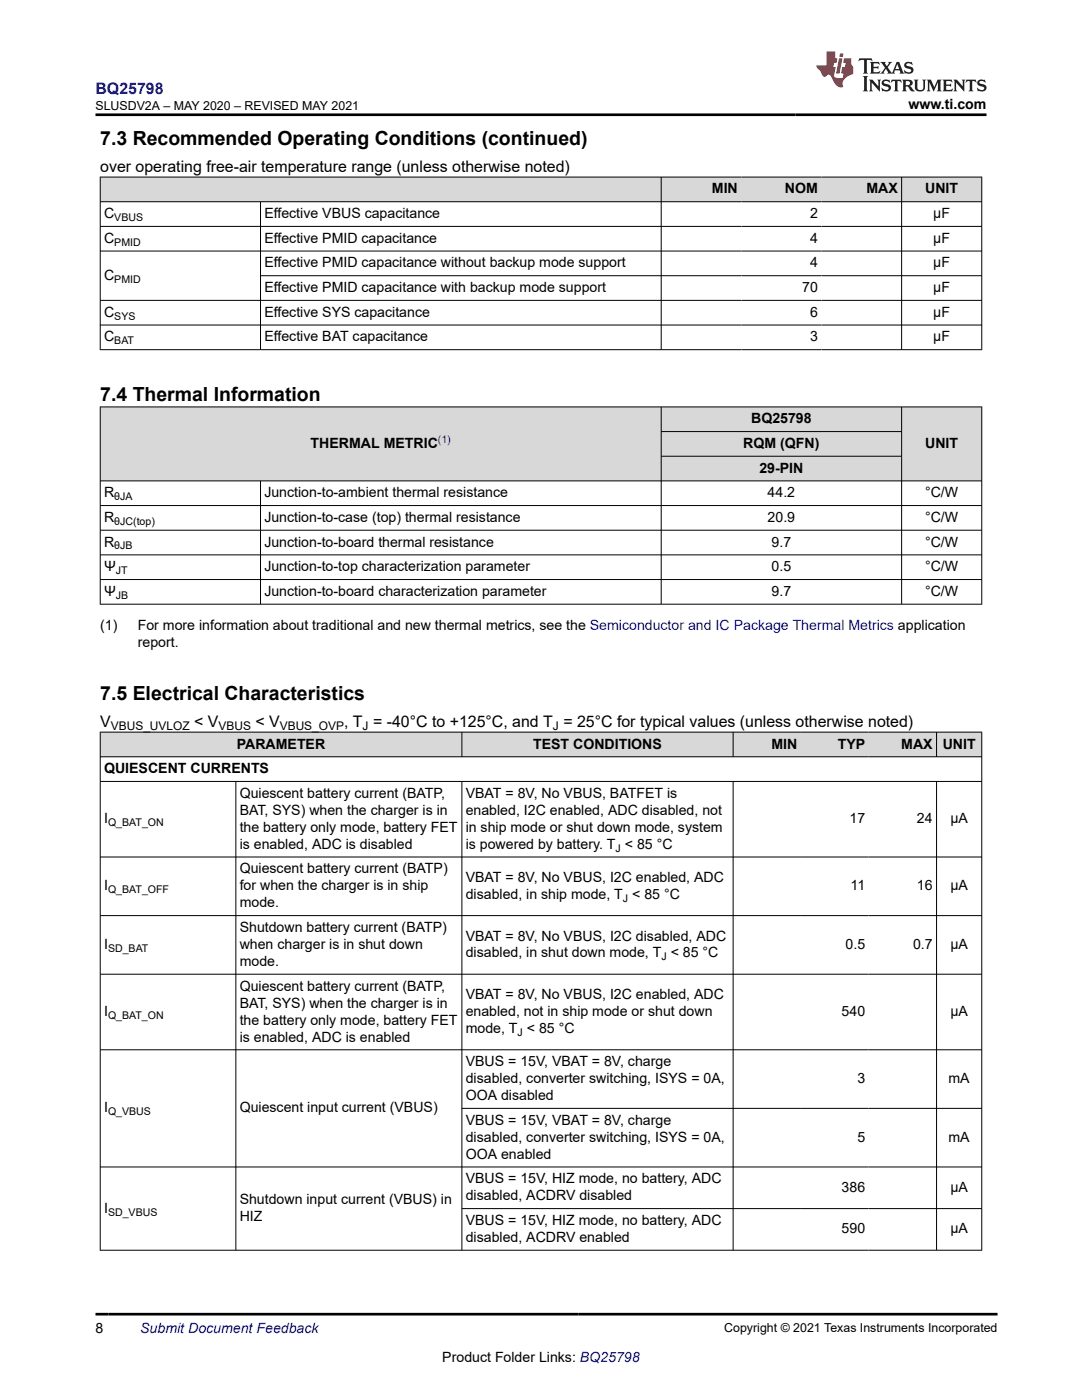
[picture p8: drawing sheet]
<svg xmlns="http://www.w3.org/2000/svg" width="216mm" height="279mm" viewBox="0 0 216 279" stroke-linecap="round" stroke-linejoin="round" font-family="sans-serif">
<defs><g id="words">
<g font-size="3.9">
<text x="20" y="28.8">7.3 Recommended Operating Conditions (continued)</text>
<text x="20" y="79.9">7.4 Thermal Information</text>
<text x="20" y="139.6">7.5 Electrical Characteristics</text>
</g>
<text font-size="3.2" fill="#00f" x="19.1" y="18.7">BQ25798</text>
<g font-size="3.2">
<text x="20" y="34.3">over operating free-air temperature range (unless otherwise noted)</text>
<text x="20" y="145.1">V</text>
<text x="38.7" y="145.1">&lt; V</text>
<text x="51" y="145.1">&lt; V</text>
<text x="68.7" y="145.1">, T = -40°C to +125°C, and T = 25°C for typical values (unless otherwise noted)</text>
</g>
<g font-size="2.8">
<text x="181.3" y="21.8">www.ti.com</text>
<text x="142" y="38.6">MIN</text>
<text x="156.6" y="38.6">NOM</text>
<text x="172.9" y="38.6">MAX</text>
<text x="184.6" y="38.6">UNIT</text>
<text x="20.8" y="43.5">C</text>
<text x="52.7" y="43.5">Effective VBUS capacitance</text>
<text x="161.6" y="43.5">2</text>
<text x="186.2" y="43.5">µF</text>
<text x="20.8" y="48.5">C</text>
<text x="52.7" y="48.5">Effective PMID capacitance</text>
<text x="52.7" y="53.4">Effective PMID capacitance without backup mode support</text>
<text x="161.6" y="48.5">4</text>
<text x="161.6" y="53.4">4</text>
<text x="186.2" y="48.5">µF</text>
<text x="186.2" y="53.4">µF</text>
<text x="20.8" y="55.8">C</text>
<text x="52.7" y="58.3">Effective PMID capacitance with backup mode support</text>
<text x="160.1" y="58.3">70</text>
<text x="186.2" y="58.3">µF</text>
<text x="20.8" y="63.2">C</text>
<text x="52.7" y="63.2">Effective SYS capacitance</text>
<text x="161.6" y="63.2">6</text>
<text x="186.2" y="63.2">µF</text>
<text x="20.8" y="68.1">C</text>
<text x="52.7" y="68.1">Effective BAT capacitance</text>
<text x="161.6" y="68.1">3</text>
<text x="186.2" y="68.1">µF</text>
<text x="62" y="89.4">THERMAL METRIC</text>
<text x="148.3" y="89.4">RQM (QFN)</text>
<text x="149.9" y="84.5">BQ25798</text>
<text x="184.6" y="89.4">UNIT</text>
<text x="151.5" y="94.3">29-PIN</text>
<text x="20.8" y="99.2">R</text>
<text x="52.7" y="99.2">Junction-to-ambient thermal resistance</text>
<text x="153.2" y="99.2">44.2</text>
<text x="184.6" y="99.2">°C/W</text>
<text x="20.8" y="104.2">R</text>
<text x="52.7" y="104.2">Junction-to-case (top) thermal resistance</text>
<text x="153.2" y="104.2">20.9</text>
<text x="184.6" y="104.2">°C/W</text>
<text x="20.8" y="109.1">R</text>
<text x="52.7" y="109.1">Junction-to-board thermal resistance</text>
<text x="154" y="109.1">9.7</text>
<text x="184.6" y="109.1">°C/W</text>
<text x="20.8" y="118.9">Ψ</text>
<text x="20.8" y="114">Ψ</text>
<text x="52.7" y="118.9">Junction-to-board characterization parameter</text>
<text x="52.7" y="114">Junction-to-top characterization parameter</text>
<text x="154" y="114">0.5</text>
<text x="154" y="118.9">9.7</text>
<text x="184.6" y="114">°C/W</text>
<text x="184.6" y="118.9">°C/W</text>
<text x="20" y="125.7">(1)</text>
<text x="27.5" y="125.7">For more information about traditional and new thermal metrics, see the Semiconductor and IC Package Thermal Metrics application</text>
<text x="27.5" y="129.1">report.</text>
<text x="47.3" y="149.4">PARAMETER</text>
<text x="106.4" y="149.4">TEST CONDITIONS</text>
<text x="153.9" y="149.4">MIN</text>
<text x="167.2" y="149.4">TYP</text>
<text x="179.8" y="149.4">MAX</text>
<text x="188.1" y="149.4">UNIT</text>
<text x="20.8" y="154.3">QUIESCENT CURRENTS</text>
<text x="47.8" y="159.2">Quiescent battery current (BATP,</text>
<text x="92.9" y="159.2">VBAT = 8V, No VBUS, BATFET is</text>
<text x="20.8" y="164.3">I</text>
<text x="47.8" y="162.6">BAT, SYS) when the charger is in</text>
<text x="47.8" y="166">the battery only mode, battery FET</text>
<text x="92.9" y="162.6">enabled, I2C enabled, ADC disabled, not</text>
<text x="92.9" y="166">in ship mode or shut down mode, system</text>
<text x="169.5" y="164.3">17</text>
<text x="183" y="164.3">24</text>
<text x="189.6" y="164.3">µA</text>
<text x="47.8" y="169.4">is enabled, ADC is disabled</text>
<text x="92.9" y="169.4">is powered by battery. T &lt; 85 °C</text>
<text x="20.8" y="177.7">I</text>
<text x="47.8" y="174.3">Quiescent battery current (BATP)</text>
<text x="47.8" y="177.7">for when the charger is in ship</text>
<text x="92.9" y="176">VBAT = 8V, No VBUS, I2C enabled, ADC</text>
<text x="92.9" y="179.4">disabled, in ship mode, T &lt; 85 °C</text>
<text x="169.7" y="177.7">11</text>
<text x="183" y="177.7">16</text>
<text x="189.6" y="177.7">µA</text>
<text x="47.8" y="181.1">mode.</text>
<text x="20.8" y="189.4">I</text>
<text x="47.8" y="186">Shutdown battery current (BATP)</text>
<text x="47.8" y="189.4">when charger is in shut down</text>
<text x="92.9" y="187.7">VBAT = 8V, No VBUS, I2C disabled, ADC</text>
<text x="92.9" y="191.1">disabled, in shut down mode, T &lt; 85 °C</text>
<text x="168.7" y="189.4">0.5</text>
<text x="182.2" y="189.4">0.7</text>
<text x="189.6" y="189.4">µA</text>
<text x="47.8" y="197.7">Quiescent battery current (BATP,</text>
<text x="47.8" y="192.8">mode.</text>
<text x="20.8" y="202.8">I</text>
<text x="47.8" y="201.1">BAT, SYS) when the charger is in</text>
<text x="92.9" y="199.4">VBAT = 8V, No VBUS, I2C enabled, ADC</text>
<text x="92.9" y="202.8">enabled, not in ship mode or shut down</text>
<text x="167.9" y="202.8">540</text>
<text x="189.6" y="202.8">µA</text>
<text x="47.8" y="204.5">the battery only mode, battery FET</text>
<text x="47.8" y="207.9">is enabled, ADC is enabled</text>
<text x="92.9" y="206.2">mode, T &lt; 85 °C</text>
<text x="92.9" y="212.8">VBUS = 15V, VBAT = 8V, charge</text>
<text x="92.9" y="216.2">disabled, converter switching, ISYS = 0A,</text>
<text x="92.9" y="219.6">OOA disabled</text>
<text x="171.1" y="216.2">3</text>
<text x="189.3" y="216.2">mA</text>
<text x="20.8" y="222">I</text>
<text x="47.8" y="222">Quiescent input current (VBUS)</text>
<text x="92.9" y="224.5">VBUS = 15V, VBAT = 8V, charge</text>
<text x="92.9" y="227.9">disabled, converter switching, ISYS = 0A,</text>
<text x="171.1" y="227.9">5</text>
<text x="189.3" y="227.9">mA</text>
<text x="92.9" y="231.2">OOA enabled</text>
<text x="92.9" y="236.2">VBUS = 15V, HIZ mode, no battery, ADC</text>
<text x="92.9" y="239.6">disabled, ACDRV disabled</text>
<text x="167.9" y="237.9">386</text>
<text x="189.6" y="237.9">µA</text>
<text x="20.8" y="242">I</text>
<text x="47.8" y="240.3">Shutdown input current (VBUS) in</text>
<text x="47.8" y="243.7">HIZ</text>
<text x="92.9" y="244.5">VBUS = 15V, HIZ mode, no battery, ADC</text>
<text x="92.9" y="247.9">disabled, ACDRV enabled</text>
<text x="167.9" y="246.2">590</text>
<text x="189.6" y="246.2">µA</text>
<text x="19" y="266.1">8</text>
<text x="88.3" y="271.7">Product Folder Links: BQ25798</text>
</g>
<text font-size="2.8" fill="#00f" x="28" y="266.1">Submit Document Feedback</text>
<g font-size="2.5">
<text x="19" y="21.9">SLUSDV2A – MAY 2020 – REVISED MAY 2021</text>
<text x="144.5" y="265.8">Copyright © 2021 Texas Instruments Incorporated</text>
</g>
<g font-size="2.4">
<text x="22.1" y="145.7">VBUS_UVLOZ</text>
<text x="43.6" y="145.7">VBUS</text>
<text x="55.8" y="145.7">VBUS_OVP</text>
<text x="72.4" y="145.7">J</text>
<text x="110.3" y="145.7">J</text>
</g>
<g font-size="2.1">
<text x="22.8" y="44.1">VBUS</text>
<text x="22.8" y="49">PMID</text>
<text x="22.8" y="56.4">PMID</text>
<text x="22.8" y="63.8">SYS</text>
<text x="22.8" y="68.7">BAT</text>
<text x="22.8" y="99.8">θJA</text>
<text x="22.8" y="104.7">θJC(top)</text>
<text x="22.8" y="109.7">θJB</text>
<text x="23.1" y="119.5">JB</text>
<text x="23.1" y="114.6">JT</text>
<text x="21.6" y="164.9">Q_BAT_ON</text>
<text x="122.8" y="170">J</text>
<text x="21.6" y="178.3">Q_BAT_OFF</text>
<text x="124.3" y="180">J</text>
<text x="21.6" y="190">SD_BAT</text>
<text x="132" y="191.6">J</text>
<text x="21.6" y="203.3">Q_BAT_ON</text>
<text x="103.3" y="206.7">J</text>
<text x="21.6" y="222.6">Q_VBUS</text>
<text x="21.6" y="242.6">SD_VBUS</text>
</g>
<text font-size="2.1" fill="#00f" x="87.4" y="88.5">(1)</text>
</g></defs>
<g fill="#d8d8d8">
<path d="M20 35.3h175.9v5h-175.9z" fill-rule="evenodd"/>
<path d="M20.1 35.4h111.8v4.8h-111.8z" fill-rule="evenodd"/>
<path d="M132 35.4h15.9v4.8h-15.9z" fill-rule="evenodd"/>
<path d="M147.9 35.4h16v4.8h-16z" fill-rule="evenodd"/>
<path d="M163.9 35.4h15.9v4.8h-15.9z" fill-rule="evenodd"/>
<path d="M180 35.4h15.8v4.8h-15.8z" fill-rule="evenodd"/>
</g>
<g fill="none" stroke="#000" stroke-width=".2">
<path d="M19.9 35.3h176.1M20 35.3v34.6M131.9 35.3v34.6M179.9 35.3v34.6M195.9 35.3v34.6M19.9 40.3h176.1M19.9 45.2h176.1M19.9 50.1h176.1M19.9 59.9h176.1M52 40.3v29.6M52 55h144M19.9 64.9h176.1"/>
<path d="M19.9 69.8h176.1"/>
</g>
<g fill="#d8d8d8">
<path d="M20 81.2h175.9v4.9h-175.9z" fill-rule="evenodd"/>
<path d="M20.1 81.3h111.8v14.6h-111.8z" fill-rule="evenodd"/>
<path d="M132 81.3h47.8v4.8h-47.8z" fill-rule="evenodd"/>
<path d="M180 81.3h15.8v14.6h-15.8z" fill-rule="evenodd"/>
<path d="M132 86.2h47.8v4.8h-47.8z" fill-rule="evenodd"/>
<path d="M132 91.1h47.8v4.8h-47.8z" fill-rule="evenodd"/>
</g>
<g fill="none" stroke="#000" stroke-width=".2">
<path d="M19.9 81.2h176.1M19.9 96h176.1M20 81.1v39.5M52 96v24.6M131.9 86.1h48.1M131.9 91.1h48.1M131.9 81.1v39.5M179.9 81.1v39.5M195.9 81.1v39.5M19.9 100.9h176.1M19.9 105.8h176.1M19.9 110.7h176.1"/>
<path d="M19.9 115.7h176.1M19.9 120.6h176.1"/>
</g>
<g fill="#d8d8d8">
<path d="M20 146.1h175.9v4.9h-175.9z" fill-rule="evenodd"/>
<path d="M20.1 146.2h72v4.8h-72z" fill-rule="evenodd"/>
<path d="M92.2 146.2h54v4.8h-54z" fill-rule="evenodd"/>
<path d="M146.3 146.2h13.5v4.8h-13.5z" fill-rule="evenodd"/>
<path d="M159.8 146.2h13.5v4.8h-13.5z" fill-rule="evenodd"/>
<path d="M173.3 146.2h13.5v4.8h-13.5z" fill-rule="evenodd"/>
<path d="M186.9 146.2h8.9v4.8h-8.9z" fill-rule="evenodd"/>
</g>
<g fill="none" stroke="#000" stroke-width=".2">
<path d="M19.9 146.1h176.1M19.9 151h176.1M19.9 156h176.1M20 146v103.6M47.1 156v93.6M92.2 146v5.1M92.2 156v93.6M146.3 146v5.1M146.3 156v93.6M186.9 146v5.1M186.9 156v93.6M195.9 146v103.6"/>
<path d="M19.9 171h176.1M19.9 182.7h176.1M19.9 194.4h176.1M19.9 209.5h176.1M19.9 232.9h176.1M92.2 221.2h103.8M92.2 241.2h103.8M196 249.5h-176.1"/>
</g>
<path d="M171.5 11.6l-.2 .6 .5-.2h.6v.1v2.2l-.2 .4h1l-.2-.4v-2.2v-.1h.5l.6 .2-.2-.6zM173.6 12.4l.2 .3v1.6l-.2 .4h1.9l.1-.6a1.08 1.08 0 0 1-1.3 .2v-.7h.6l.4 .2v-.7l-.4 .2h-.6v-.5l.2-.2a1 1 0 0 1 1 .3l-.1-.5zM175.7 12.4l.9 1.1-1 1.2h.9l-.2-.2 .5-.8 .4 .8-.2 .2h1.6l-.2-.2 .2-.5h.9l.1 .5-.1 .2h.9l-.2-.4-.8-1.9h-.5l-.9 2.1-.9-1.1 .9-1h-.8l.2 .2-.4 .6-.4-.6 .2-.2zM179 12.8l.4 1h-.7zM180.7 12.5a.65 .65 0 0 0-.2 .7 .65 .65 0 0 0 .6 .5l.6 .1 .1 .3a.79 .79 0 0 1-.7 .4 .79 .79 0 0 1-.7-.5l.1 .7 .2-.1a.93 .93 0 0 0 1.1 0 .93 .93 0 0 0 .4-.9 1.46 1.46 0 0 0-1.2-.6l-.1-.3a1.09 1.09 0 0 1 1.2 .2l-.2-.6-.1 .1-.5-.2zM172.2 15.2l.2 .4v2.2l-.2 .4h1l-.2-.4v-2.2l.2-.4zM173.4 15.9l.2 .4v1.5l-.2 .4h.8l-.3-.4 .1-1.3 1.6 1.8v-2l.2-.4h-.7l.1 .2 .1 1.1-1.2-1.3zM176.2 16a.65 .65 0 0 0-.2 .8 .65 .65 0 0 0 .6 .4l.6 .2 .1 .2a.79 .79 0 0 1-.7 .4 .79 .79 0 0 1-.7-.5l.1 .7 .2-.1a.93 .93 0 0 0 1.1 .1 .93 .93 0 0 0 .4-1 1.46 1.46 0 0 0-1.2-.5l-.1-.4a1.09 1.09 0 0 1 1.2 .2l-.1-.6-.2 .1-.5-.1zM177.9 15.9l-.1 .6a.63 .63 0 0 1 .8-.3v1.6l-.3 .4h1l-.2-.4v-1.6a.66 .66 0 0 1 .8 .3l-.1-.6zM180 15.9l.2 .4v1.5l-.2 .4h1l-.2-.2-.1-.7h.5l.1 .2a.79 .79 0 0 0 1.2 .6l-1-.9a.61 .61 0 0 0 .6-.6 .61 .61 0 0 0-.5-.7zM180.8 16.2h.1a.47 .47 0 0 1 .5 .1 .47 .47 0 0 1 .1 .5l-.1 .1-.7 .1zM182.3 15.9l.2 .2a2.27 2.27 0 0 0 .4 2 1.04 1.04 0 0 0 1.7-.7v-1.3l.2-.2h-.8l.2 .4v1.1a.6 .6 0 0 1-.6 .6 .6 .6 0 0 1-.6-.6v-1.1l.3-.4zM184.9 15.9l.2 .4v1.5l-.2 .4h.8l-.3-.4v-1.4l.9 1.9 .9-1.9v1.4l-.3 .4h1l-.2-.4v-1.5l.2-.4h-.8l-.7 1.5-.6-1.5zM188.1 15.9l.2 .4v1.5l-.2 .4h1.9l.1-.6a1.09 1.09 0 0 1-1.3 .2v-.7h.6l.4 .2v-.6l-.4 .2h-.6v-.6l.2-.1a1.01 1.01 0 0 1 1 .3l-.1-.6zM190.2 15.9l.3 .4v1.5l-.3 .4h.8l-.2-.4v-1.3l1.6 1.8v-2l.2-.4h-.7l.2 .2v1.1l-1.2-1.3zM192.8 15.9l-.1 .6a.63 .63 0 0 1 .8-.3v1.6l-.3 .4h1l-.2-.4v-1.6a.66 .66 0 0 1 .8 .3l-.1-.6zM195.2 16a.65 .65 0 0 0-.2 .8 .65 .65 0 0 0 .6 .4l.6 .2 .2 .2a.79 .79 0 0 1-.7 .4 .79 .79 0 0 1-.7-.5l.1 .7 .2-.1a.93 .93 0 0 0 1 .1 .93 .93 0 0 0 .5-1 1.46 1.46 0 0 0-1.3-.5v-.4a1.09 1.09 0 0 1 1.2 .2l-.2-.6-.2 .1-.5-.1z" fill="#231f20"/>
<path d="M164.9 10.3v2.7h-2l.1 .4 .8 1a.95 .95 0 0 0 1 .9 .59 .59 0 0 1 .5-.4 .59 .59 0 0 1 .5 .3l.4 .8a1.59 1.59 0 0 0 2.1 1.4 1.61 1.61 0 0 1 1-2.3l1-.3-.1-1.5a1.59 1.59 0 0 1-.3-1.7h-1.5l-.2 .9h.6l-.2 .9h-.5l-.2 .9v.3l.4 .1-.1 .9h-.7a.73 .73 0 0 1-1-.7l.3-1.5h-.5l.1-.9h.5l.2-.9h-.5v-1.3zM167.4 11.6l-.6 3.1h.7l.6-3.1zM167.6 10.7l-.1 .6h.7l.1-.6z" fill="#ed1c24"/>
<path d="M19 22.9h177.8M19 262.3h180" fill="none" stroke="#000" stroke-width=".53"/>
<use href="#words"/>
</svg>
